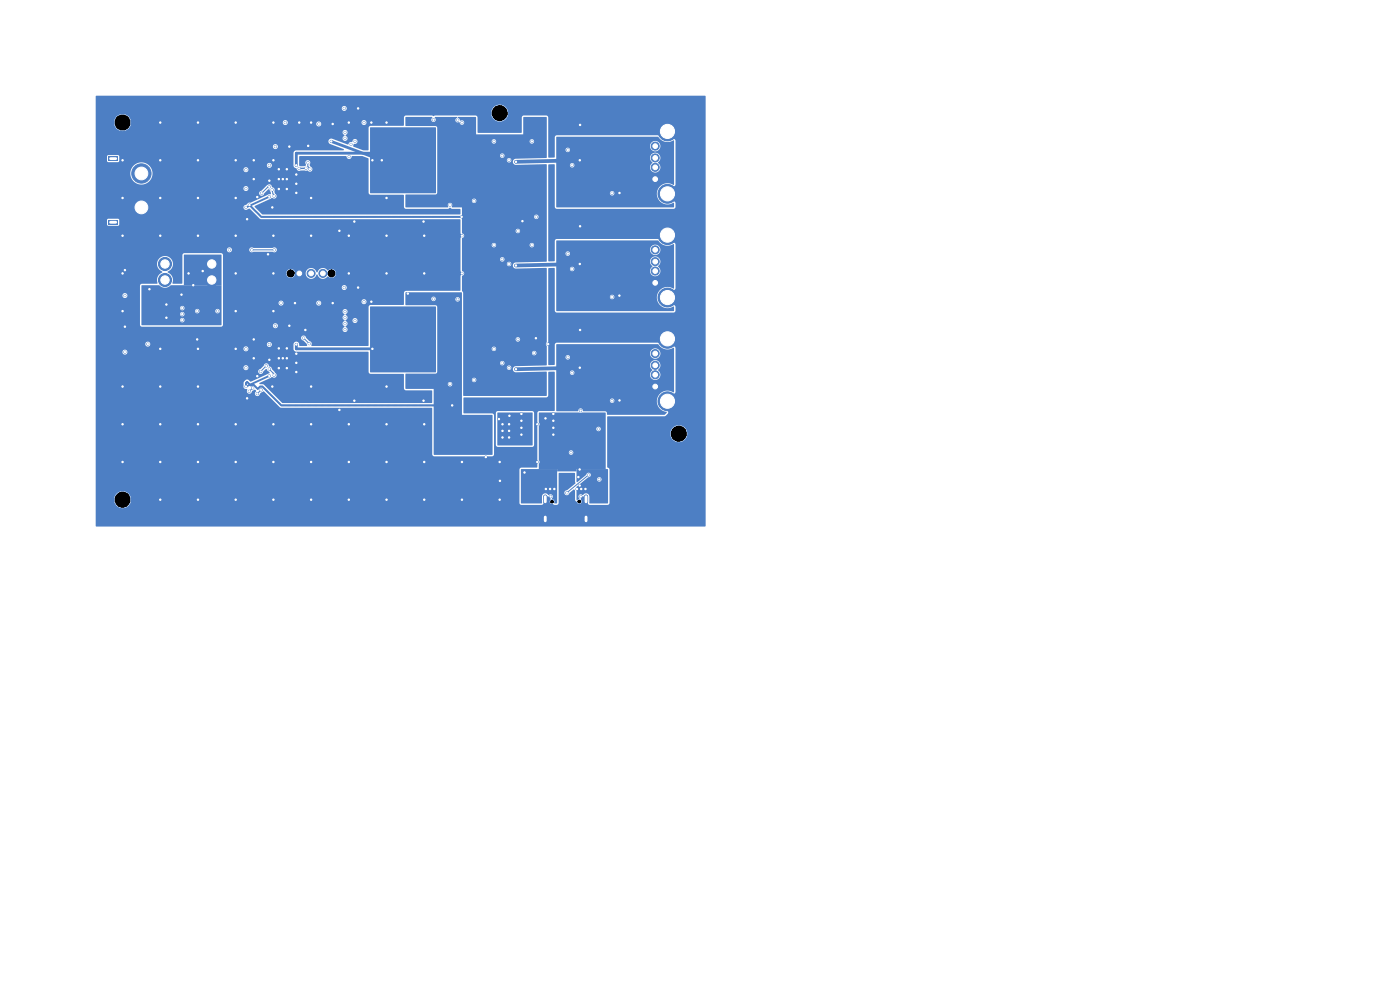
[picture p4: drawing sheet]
<svg xmlns="http://www.w3.org/2000/svg" width="297mm" height="210mm" viewBox="0 0 297 210" stroke-linecap="round" stroke-linejoin="round" font-family="sans-serif">
<path d="M138.2 81.2h1.6v1.6h-1.6z" fill="#4d7fc4"/>
<g fill="#4d7fc4" stroke="#4d7fc4" stroke-width=".21">
<circle cx="139" cy="79.5" r=".85"/>
<circle cx="139" cy="77.5" r=".85"/>
<circle cx="139" cy="75" r=".85"/>
<circle cx="141.6" cy="85.1" r="2"/>
<circle cx="141.6" cy="71.9" r="2"/>
</g>
<path d="M62.6 57.2h1.8v1.7h-1.8z" fill="#4d7fc4"/>
<g fill="#4d7fc4" stroke="#4d7fc4" stroke-width=".21">
<circle cx="66" cy="58" r=".85"/>
<circle cx="68.5" cy="58" r=".85"/>
</g>
<path d="M138.2 59.2h1.6v1.6h-1.6z" fill="#4d7fc4"/>
<g fill="#4d7fc4" stroke="#4d7fc4" stroke-width=".21">
<circle cx="139" cy="57.5" r=".85"/>
<circle cx="139" cy="55.5" r=".85"/>
<circle cx="139" cy="53" r=".85"/>
<circle cx="141.6" cy="63.1" r="2"/>
<circle cx="141.6" cy="49.9" r="2"/>
</g>
<g fill="#4d7fc4">
<path d="M23 46.7h2v.9h-2z"/>
<path d="M23 33.2h2v.9h-2z"/>
<path d="M28.3 42.3l.5-.3h2.2a1.03 1.03 0 0 1 1 1v2a1.03 1.03 0 0 1-1 1.1h-2a1.03 1.03 0 0 1-1.1-1.1l.1-2.2z"/>
</g>
<circle cx="30" cy="36.8" r="2.05" fill="#4d7fc4" stroke="#4d7fc4" stroke-width=".21"/>
<path d="M138.2 37.2h1.6v1.6h-1.6z" fill="#4d7fc4"/>
<g fill="#4d7fc4" stroke="#4d7fc4" stroke-width=".21">
<circle cx="139" cy="35.5" r=".85"/>
<circle cx="139" cy="33.5" r=".85"/>
<circle cx="139" cy="31" r=".85"/>
<circle cx="141.6" cy="41.1" r="2"/>
<circle cx="141.6" cy="27.9" r="2"/>
<circle cx="35" cy="56" r="1.39"/>
<circle cx="35" cy="59.4" r="1.39"/>
<circle cx="44.9" cy="56" r="1.39"/>
<circle cx="44.9" cy="59.4" r="1.39"/>
<circle cx="65.7" cy="35.9" r=".22"/>
<circle cx="65.3" cy="34.5" r=".22"/>
<circle cx="34" cy="74" r=".22"/>
<circle cx="74" cy="50" r=".22"/>
<circle cx="60.8" cy="76" r=".22"/>
<circle cx="57.8" cy="82" r=".22"/>
<circle cx="50" cy="42" r=".22"/>
<circle cx="58" cy="66" r=".22"/>
<circle cx="82" cy="26" r=".22"/>
<circle cx="42" cy="106" r=".22"/>
<circle cx="60" cy="76" r=".22"/>
<circle cx="78.8" cy="26" r=".22"/>
<circle cx="82" cy="42" r=".22"/>
<circle cx="26" cy="82" r=".22"/>
<circle cx="70.6" cy="26.3" r=".23"/>
<circle cx="82" cy="50" r=".22"/>
<circle cx="92" cy="25.4" r=".22"/>
<circle cx="58" cy="98" r=".22"/>
<circle cx="26" cy="34" r=".23"/>
<circle cx="109.9" cy="49" r=".22"/>
<circle cx="66" cy="106" r=".22"/>
<circle cx="129.9" cy="63" r=".22"/>
<circle cx="66" cy="98" r=".22"/>
<circle cx="50" cy="98" r=".22"/>
<circle cx="66" cy="50" r=".22"/>
<circle cx="59.1" cy="38" r=".23"/>
<circle cx="90" cy="58" r=".22"/>
<circle cx="26" cy="50" r=".22"/>
<circle cx="98" cy="98" r=".23"/>
<circle cx="90" cy="50" r=".22"/>
<circle cx="64.8" cy="70" r=".22"/>
<circle cx="42" cy="26" r=".22"/>
<circle cx="123.2" cy="87.1" r=".22"/>
<circle cx="121.2" cy="96" r=".22"/>
<circle cx="52.4" cy="46.5" r=".23"/>
<circle cx="109.9" cy="72" r=".22"/>
<circle cx="34" cy="90" r=".22"/>
<circle cx="104.8" cy="74" r=".22"/>
<circle cx="75.2" cy="85" r=".22"/>
<circle cx="34" cy="26" r=".23"/>
<circle cx="90" cy="90" r=".22"/>
<circle cx="106.1" cy="102" r=".23"/>
<circle cx="42" cy="50" r=".22"/>
<circle cx="34" cy="42" r=".22"/>
<circle cx="90" cy="106" r=".22"/>
<circle cx="95.5" cy="81.5" r=".23"/>
<circle cx="112.8" cy="52" r=".22"/>
<circle cx="74" cy="26" r=".22"/>
<circle cx="50" cy="106" r=".22"/>
<circle cx="113.8" cy="46" r=".22"/>
<circle cx="41.8" cy="72" r=".22"/>
<circle cx="82" cy="58" r=".22"/>
<circle cx="106.5" cy="77" r=".23"/>
<circle cx="112.8" cy="30" r=".22"/>
<circle cx="60" cy="38" r=".22"/>
<circle cx="113.3" cy="74.9" r=".23"/>
<circle cx="74" cy="98" r=".22"/>
<circle cx="53.8" cy="34" r=".23"/>
<circle cx="42" cy="90" r=".22"/>
<circle cx="82" cy="98" r=".22"/>
<circle cx="58" cy="50" r=".22"/>
<circle cx="61.4" cy="31.1" r=".22"/>
<circle cx="62.9" cy="77" r=".22"/>
<circle cx="106.5" cy="33" r=".23"/>
<circle cx="26.5" cy="69.3" r=".22"/>
<circle cx="76" cy="61" r=".22"/>
<circle cx="59.1" cy="40.1" r=".23"/>
<circle cx="106.5" cy="55" r=".23"/>
<circle cx="54.6" cy="41.8" r=".23"/>
<circle cx="50" cy="58" r=".22"/>
<circle cx="50" cy="66" r=".22"/>
<circle cx="26" cy="58" r=".22"/>
<circle cx="65.4" cy="30.9" r=".22"/>
<circle cx="74" cy="90" r=".22"/>
<circle cx="116.3" cy="73" r=".22"/>
<circle cx="56.9" cy="54" r=".22"/>
<circle cx="89.8" cy="85" r=".22"/>
<circle cx="123.1" cy="48" r=".22"/>
<circle cx="59.1" cy="35.9" r=".22"/>
<circle cx="92" cy="63.4" r=".22"/>
<circle cx="98" cy="26" r=".23"/>
<circle cx="75.2" cy="47" r=".22"/>
<circle cx="59.1" cy="76" r=".22"/>
<circle cx="50" cy="26" r=".22"/>
<circle cx="34" cy="98" r=".23"/>
<circle cx="60.8" cy="40.1" r=".23"/>
<circle cx="60.8" cy="38" r=".23"/>
<circle cx="58" cy="26" r=".22"/>
<circle cx="42" cy="34" r=".22"/>
<circle cx="106" cy="98" r=".23"/>
<circle cx="74" cy="106" r=".22"/>
<circle cx="54.6" cy="79.8" r=".23"/>
<circle cx="62.9" cy="39" r=".22"/>
<circle cx="104.8" cy="52" r=".22"/>
<circle cx="57.1" cy="38.3" r=".22"/>
<circle cx="53.8" cy="38" r=".23"/>
<circle cx="104.8" cy="30" r=".23"/>
<circle cx="26" cy="98" r=".23"/>
<circle cx="114" cy="98" r=".23"/>
<circle cx="62.6" cy="64.3" r=".22"/>
<circle cx="63.5" cy="26" r=".23"/>
<circle cx="95.5" cy="43.5" r=".23"/>
<circle cx="26" cy="66" r=".22"/>
<circle cx="66" cy="26" r=".22"/>
<circle cx="62.9" cy="75" r=".22"/>
<circle cx="26" cy="90" r=".22"/>
<circle cx="78.8" cy="64" r=".22"/>
<circle cx="106" cy="106" r=".23"/>
<circle cx="97.1" cy="63.5" r=".23"/>
<circle cx="50" cy="34" r=".22"/>
<circle cx="58" cy="34" r=".22"/>
<circle cx="72" cy="87" r=".22"/>
<circle cx="60.8" cy="73.9" r=".23"/>
<circle cx="57.1" cy="76.3" r=".22"/>
<circle cx="108" cy="78" r=".22"/>
<circle cx="121.4" cy="79.1" r=".23"/>
<circle cx="52.4" cy="84.5" r=".23"/>
<circle cx="42" cy="98" r=".22"/>
<circle cx="60.8" cy="78.1" r=".23"/>
<circle cx="66" cy="82" r=".22"/>
<circle cx="60.8" cy="35.9" r=".22"/>
<circle cx="62.9" cy="37" r=".23"/>
<circle cx="34" cy="106" r=".23"/>
<circle cx="120.5" cy="53.8" r=".22"/>
<circle cx="42" cy="82" r=".22"/>
<circle cx="116.8" cy="105.3" r=".22"/>
<circle cx="108" cy="34" r=".23"/>
<circle cx="57.8" cy="44" r=".22"/>
<circle cx="108" cy="56" r=".22"/>
<circle cx="50" cy="74" r=".22"/>
<circle cx="62.9" cy="78.9" r=".22"/>
<circle cx="70.6" cy="64.3" r=".22"/>
<circle cx="58" cy="58" r=".22"/>
<circle cx="121.4" cy="35.1" r=".22"/>
<circle cx="66" cy="90" r=".22"/>
<circle cx="121.4" cy="57.1" r=".22"/>
<circle cx="76" cy="23" r=".22"/>
<circle cx="42" cy="42" r=".22"/>
<circle cx="34" cy="82" r=".22"/>
<circle cx="120.5" cy="75.8" r=".22"/>
<circle cx="129.9" cy="85" r=".22"/>
<circle cx="82" cy="90" r=".22"/>
<circle cx="97.1" cy="25.5" r=".23"/>
<circle cx="100.6" cy="42.6" r=".22"/>
<circle cx="100.6" cy="80.6" r=".23"/>
<circle cx="50" cy="50" r=".22"/>
<circle cx="120.5" cy="31.8" r=".22"/>
<circle cx="53.8" cy="72" r=".22"/>
<circle cx="58" cy="106" r=".22"/>
<circle cx="89.8" cy="47" r=".22"/>
<circle cx="123.1" cy="70" r=".22"/>
<circle cx="98" cy="106" r=".23"/>
<circle cx="34" cy="34" r=".23"/>
<circle cx="82" cy="82" r=".22"/>
<circle cx="103.1" cy="97" r=".23"/>
<circle cx="26.5" cy="57.3" r=".22"/>
<circle cx="50" cy="90" r=".22"/>
<circle cx="123.1" cy="26.5" r=".22"/>
<circle cx="66" cy="42" r=".22"/>
<circle cx="129.9" cy="41" r=".23"/>
<circle cx="61.4" cy="69.1" r=".22"/>
<circle cx="53.8" cy="76" r=".22"/>
<circle cx="98" cy="58" r=".22"/>
<circle cx="114" cy="90" r=".22"/>
<circle cx="72" cy="49" r=".22"/>
<circle cx="26" cy="42" r=".22"/>
<circle cx="34" cy="50" r=".22"/>
<circle cx="42" cy="74" r=".22"/>
<circle cx="62.9" cy="40.9" r=".22"/>
<circle cx="59.1" cy="78.1" r=".23"/>
<circle cx="74" cy="58" r=".22"/>
<circle cx="127" cy="91" r=".23"/>
<circle cx="59.1" cy="73.9" r=".23"/>
<circle cx="98" cy="50" r=".22"/>
<circle cx="82" cy="106" r=".22"/>
<circle cx="123.2" cy="105.3" r=".22"/>
<circle cx="58" cy="90" r=".22"/>
<circle cx="46.1" cy="66" r=".22"/>
<circle cx="127.1" cy="101.7" r=".22"/>
<circle cx="90" cy="98" r=".22"/>
<circle cx="95.9" cy="86" r=".22"/>
<circle cx="52.2" cy="82" r=".22"/>
<circle cx="86.5" cy="62.3" r=".22"/>
<circle cx="57.1" cy="79.7" r=".23"/>
<circle cx="55.5" cy="41" r=".23"/>
<circle cx="57.1" cy="39.6" r=".23"/>
<circle cx="131.4" cy="84.9" r=".22"/>
<circle cx="123" cy="78" r=".22"/>
<circle cx="109.5" cy="78.3" r=".22"/>
<circle cx="113.7" cy="71.7" r=".22"/>
<circle cx="97.9" cy="46" r=".22"/>
<circle cx="52.9" cy="43.5" r=".23"/>
<circle cx="52.2" cy="44" r=".22"/>
<circle cx="110.8" cy="46.9" r=".22"/>
<circle cx="57.1" cy="41.7" r=".22"/>
<circle cx="73.2" cy="28.1" r=".22"/>
<circle cx="77.2" cy="64" r=".22"/>
<circle cx="57.1" cy="35.1" r=".22"/>
<circle cx="52.2" cy="78" r=".22"/>
<circle cx="74.1" cy="33.2" r=".23"/>
<circle cx="73.2" cy="29.4" r=".22"/>
<circle cx="41.8" cy="66" r=".22"/>
<circle cx="73" cy="23" r=".22"/>
<circle cx="38.7" cy="65.4" r=".23"/>
<circle cx="75.3" cy="68" r=".22"/>
<circle cx="58.4" cy="31.1" r=".23"/>
<circle cx="67.6" cy="64.3" r=".22"/>
<circle cx="52.2" cy="74" r=".22"/>
<circle cx="58.4" cy="69.1" r=".23"/>
<circle cx="26.5" cy="74.7" r=".22"/>
<circle cx="73.2" cy="67.4" r=".23"/>
<circle cx="31.3" cy="73" r=".22"/>
<circle cx="60.5" cy="26" r=".23"/>
<circle cx="52.2" cy="40" r=".22"/>
<circle cx="73.2" cy="66.1" r=".23"/>
<circle cx="77.2" cy="26" r=".23"/>
<circle cx="48.7" cy="53" r=".22"/>
<circle cx="74.5" cy="30.6" r=".23"/>
<circle cx="73.2" cy="69.9" r=".23"/>
<circle cx="38.7" cy="67.9" r=".23"/>
<circle cx="59.6" cy="64.3" r=".22"/>
<circle cx="73" cy="61" r=".22"/>
<circle cx="52.2" cy="36" r=".22"/>
<circle cx="75.3" cy="30" r=".23"/>
<circle cx="67.6" cy="26.3" r=".22"/>
<circle cx="73.2" cy="68.6" r=".23"/>
<circle cx="57.1" cy="73.1" r=".22"/>
<circle cx="38.7" cy="66.6" r=".23"/>
<circle cx="26.5" cy="62.7" r=".22"/>
<circle cx="64.4" cy="71.7" r=".22"/>
<circle cx="65.6" cy="72.9" r=".22"/>
<circle cx="58.1" cy="41.6" r=".22"/>
<circle cx="57.7" cy="40.3" r=".23"/>
<circle cx="64.9" cy="35.7" r=".23"/>
<circle cx="63.5" cy="35.7" r=".22"/>
<circle cx="70.3" cy="30" r=".23"/>
<circle cx="81" cy="34" r=".22"/>
<circle cx="62.9" cy="35.1" r=".22"/>
<circle cx="79" cy="34" r=".22"/>
<circle cx="131.4" cy="40.9" r=".22"/>
<circle cx="109.5" cy="34.3" r=".22"/>
<circle cx="123" cy="34" r=".23"/>
<circle cx="79" cy="74" r=".22"/>
<circle cx="62.9" cy="73.1" r=".23"/>
<circle cx="122.4" cy="103.7" r=".23"/>
<circle cx="123" cy="103" r=".23"/>
<circle cx="115.8" cy="103.7" r=".22"/>
<circle cx="123.3" cy="103.7" r=".23"/>
<circle cx="117.4" cy="90.7" r=".22"/>
<circle cx="117.6" cy="103.7" r=".23"/>
<circle cx="111.3" cy="100.2" r=".23"/>
<circle cx="123" cy="99.6" r=".22"/>
<circle cx="117.4" cy="89.3" r=".22"/>
<circle cx="117.4" cy="92.2" r=".22"/>
<circle cx="124.2" cy="103.7" r=".22"/>
<circle cx="115.7" cy="88.7" r=".22"/>
<circle cx="122.7" cy="101.2" r=".23"/>
<circle cx="116.7" cy="103.7" r=".23"/>
<circle cx="117.4" cy="87.8" r=".22"/>
<circle cx="56.5" cy="77.6" r=".23"/>
<circle cx="52.9" cy="83" r=".22"/>
<circle cx="53.6" cy="82.3" r=".22"/>
<circle cx="55.3" cy="78.8" r=".22"/>
<circle cx="57.1" cy="78.3" r=".23"/>
<circle cx="55.4" cy="82.7" r=".22"/>
<circle cx="54.6" cy="83.5" r=".22"/>
<circle cx="58.1" cy="79.6" r=".23"/>
<circle cx="41" cy="60.5" r=".23"/>
<circle cx="35.3" cy="64.6" r=".22"/>
<circle cx="43" cy="57.5" r=".22"/>
<circle cx="31.7" cy="61.4" r=".22"/>
<circle cx="35.3" cy="67.4" r=".22"/>
<circle cx="40" cy="58" r=".22"/>
<circle cx="38.5" cy="62.5" r=".23"/>
<circle cx="53.4" cy="53" r=".22"/>
<circle cx="58.2" cy="53" r=".22"/>
<circle cx="109.5" cy="56.3" r=".22"/>
<circle cx="123" cy="56" r=".22"/>
<circle cx="131.4" cy="62.7" r=".23"/>
<circle cx="110.6" cy="89.3" r=".23"/>
<circle cx="108" cy="91.4" r=".22"/>
<circle cx="110.6" cy="90.7" r=".22"/>
<circle cx="108" cy="90" r=".22"/>
<circle cx="110.6" cy="87.8" r=".23"/>
<circle cx="106.6" cy="91.4" r=".22"/>
<circle cx="108" cy="92.8" r=".22"/>
<circle cx="110.6" cy="92.2" r=".23"/>
<circle cx="106.6" cy="92.8" r=".22"/>
<circle cx="106.6" cy="90" r=".22"/>
<circle cx="108.1" cy="88.2" r=".22"/>
<circle cx="105.8" cy="88.9" r=".23"/>
<circle cx="120.2" cy="104.5" r=".22"/>
<circle cx="124.9" cy="100.8" r=".22"/>
</g>
<path d="M115.7 105.4v1.1M115.7 109.7v.8M124.3 105.4v1.1M124.3 109.7v.8" fill="none" stroke="#4d7fc4" stroke-width=".9"/>
<path d="M57.1 39.6h-.2l-1.4 1.4M65.3 34.5v.8l.4 .6M53.4 53h4.8M57.7 40.3l.4 1.3M56.5 77.6l-1.2 1.2M57.1 78.3l.8 .8 .2 .5M64.4 71.7l1.2 1.2M53.6 82.3l-.7 .7M55.4 82.7l-.8 .8M124.9 100.8l-4.7 3.7" fill="none" stroke="#4d7fc4" stroke-width=".21"/>
<path d="M52.9 43.5l2.5 2.5h42.6M57.1 41.7l-4.9 2.3M57.1 79.7l-4.9 2.3v-.7l.2-.3 .8 .8h.2l.3-.3 1 1 .5-.5h.5l4 4h36.3" fill="none" stroke="#4d7fc4" stroke-width=".4"/>
<path d="M123 34l-13.6 .3M123 56l-13.6 .3M123 78l-13.6 .3" fill="none" stroke="#4d7fc4" stroke-width=".8"/>
<path d="M64.9 35.7h-1.4" fill="none" stroke="#4d7fc4" stroke-width=".3"/>
<path d="M70.3 30l10.7 4M79 34v-1.5h-16.1v2.6M62.9 73.1v.9h16.1" fill="none" stroke="#4d7fc4" stroke-width=".6"/>
<g fill="#4d7fc4">
<path d="M110.5 99.6l7.7-.1v7.2l-.5 .1-.2-.1a.62 .62 0 0 0-.4-.9 .54 .54 0 0 0 0-.8 .54 .54 0 0 0-.8 0 .72 .72 0 0 0-.7-.3 .72 .72 0 0 0-.6 .6v1.4l-.1 .1-4.4-.1z"/>
<path d="M122.3 99.5l6.7 .1v7.1l-3.9 .1-.1-1.5a.76 .76 0 0 0-.6-.6 .76 .76 0 0 0-.8 .3 .53 .53 0 0 0-.8 0 .53 .53 0 0 0 .1 .8l-.4 .3-.2-.1v-2.8l2-1.6h2.4a.48 .48 0 0 0 .6 .6 .48 .48 0 0 0 .2-.8 .48 .48 0 0 0-.8 .1v.1h-2.4l.5-.3a.5 .5 0 0 0 .5-.5 .5 .5 0 0 0-.4-.5 .5 .5 0 0 0-.6 .5l-1.9 1.5z"/>
<path d="M118 73l21.7 .1a2.31 2.31 0 0 0 3.2 .7l.1 9.3-.2 .1a2.27 2.27 0 0 0-3.3 1.2 2.27 2.27 0 0 0 1.9 3l-.5 .6h-12l-.2-.6-.3-.1-4.7-.1a.53 .53 0 0 0-.6-.6 .53 .53 0 0 0-.5 .6h-4.5l-.1-2.3h11.4a.48 .48 0 0 0 .6 .6 .48 .48 0 0 0 .2-.8 .48 .48 0 0 0-.8 .1v.1h-11.4v-5.9h2.9a.48 .48 0 0 0 .6 .5 .48 .48 0 0 0 .2-.8 .48 .48 0 0 0-.8 .2v.1h-2.9v-1.6h19.9l.1 .5 .4 .5a1.14 1.14 0 0 0-.2 1.8 1.14 1.14 0 0 0 1.7-.1 1.71 1.71 0 0 0-.3-1.7 1.11 1.11 0 0 0 0-1.8 1.11 1.11 0 0 0-1.7 .8h-19.9v-1.7h2v.2a.48 .48 0 0 0 .7 .3 .48 .48 0 0 0 0-.8 .48 .48 0 0 0-.7 .3h-2v-.8h19.9v.2a1.1 1.1 0 0 0 1.7 .8 1.1 1.1 0 0 0 0-1.8 1.1 1.1 0 0 0-1.7 .8h-19.9z"/>
<path d="M20.3 20.3h129.2l.2 .2v91.2h-129.4v-5.8h3.9a1.8 1.8 0 0 0 2.5 1.8 1.8 1.8 0 0 0 .4-3.1 1.8 1.8 0 0 0-2.9 1v.3h-3.9v-28h31.3a.53 .53 0 0 0 .7 .6 .53 .53 0 0 0 .3-.9 .53 .53 0 0 0-.9 .2l-.1 .1h-31.3v-3.3h5.7a.54 .54 0 0 0 .7 .6 .54 .54 0 0 0 .2-.8 .54 .54 0 0 0-.9 .2h-5.7v-.7h31.3a.54 .54 0 0 0 .7 .7 .54 .54 0 0 0 .3-.9 .54 .54 0 0 0-.9 .2h-31.4v-1h10.5v.2a.53 .53 0 0 0 .6 .4 .53 .53 0 0 0 .5-.5h24.7v.1a.53 .53 0 0 0 .8 .4 .53 .53 0 0 0 0-.9 .53 .53 0 0 0-.8 .4l-24.7-.1a.53 .53 0 0 0-.6-.4 .53 .53 0 0 0-.5 .4h-10.5v-10.3h5.7v.2a.53 .53 0 0 0 .8 .3 .53 .53 0 0 0 0-.8 .53 .53 0 0 0-.8 .3h-5.7v-2h9.4v8.3l.3 .4h16.9l.4-.3h10.6a.53 .53 0 0 0 .7 .6 .53 .53 0 0 0 .2-.9 .53 .53 0 0 0-.9 .2v.1h-10.6v-3h25.4l.4 .8a.57 .57 0 0 0-.4 .5 .57 .57 0 0 0 .4 .6v.2a.55 .55 0 0 0-.4 .5 .55 .55 0 0 0 .3 .5l.1 .2a.55 .55 0 0 0-.3 .9 .55 .55 0 0 0 .9-.2l-.1-.4-.3-.3a.68 .68 0 0 0 .4-.7 .68 .68 0 0 0-.4-.6l1.5-.1a.54 .54 0 0 0 .7 .7 .54 .54 0 0 0 .2-.9 .54 .54 0 0 0-.9 .2h-1.5a.66 .66 0 0 0 .4-.6 .66 .66 0 0 0-.4-.6 .57 .57 0 0 0 .4-.8 .57 .57 0 0 0-.9-.1l-.1 .2h-25.4v-1.8h11.8a.53 .53 0 0 0 .5 .6 .53 .53 0 0 0 .5-.6h7v.2a.53 .53 0 0 0 .8 .4 .53 .53 0 0 0 .1-.9h8.7v.2a.53 .53 0 0 0 .8 .3 .53 .53 0 0 0 0-.8 .53 .53 0 0 0-.8 .3h-8.7l-.4-.1-.5 .4h-7a.53 .53 0 0 0-.5-.4 .53 .53 0 0 0-.5 .4h-11.8v-3.3h25.2v.2a.53 .53 0 0 0 .8 .3 .53 .53 0 0 0 0-.8 .53 .53 0 0 0-.8 .3h-25.2v-3h13.4v.2a.95 .95 0 0 0 1.1 .9 .95 .95 0 0 0 .8-1.1h2.2v.2a1.19 1.19 0 0 0 1.2 1 1.19 1.19 0 0 0 1.2-.9l.2 .1a1.19 1.19 0 0 0 .9 .9 1.19 1.19 0 0 0 1.2-.6 .99 .99 0 0 0 1.5 .1 .99 .99 0 0 0 0-1.4 .99 .99 0 0 0-1.5 .1 1.35 1.35 0 0 0-2.3 .4l-.1-.1a1.17 1.17 0 0 0-1.2-.9 1.17 1.17 0 0 0-1.1 1.1h-2.2l-.1-.4a.95 .95 0 0 0-1.1-.4 .95 .95 0 0 0-.7 .8h-13.4v-3.8l-.2-.3-8-.1-.3 .1-.1 .3v6h-2.1a1.82 1.82 0 0 0-1-2.3v-.1a1.72 1.72 0 0 0 1-2.4 1.72 1.72 0 0 0-2.5-.7 1.72 1.72 0 0 0-.2 2.7l.5 .3-.1 .3a1.83 1.83 0 0 0-.9 2.2l-3.3 .1-.4 .4h-9.4v-7.7h27.8a.53 .53 0 0 0 .6 .6 .53 .53 0 0 0 .5-.6h3.7v.2a.58 .58 0 0 0 .9 .3h4a.55 .55 0 0 0 .8-.1 .55 .55 0 0 0-.1-.7 .55 .55 0 0 0-.7 0h-4l-.5-.1-.4 .4h-3.7a.53 .53 0 0 0-.5-.4 .53 .53 0 0 0-.6 .4h-27.8v-6.2h2.4v1l.2 .2h2.1l.3-.3v-1l-.2-.2h-2.1l-.3 .3h-2.4v-2.8h31.3a.64 .64 0 0 0 .5 .6 .64 .64 0 0 0 .7-.2l2.6 2.2 42.3 .1v2.9l.5 .5-.5 .6v6.8l.5 .6-.5 .5-.1 3.2h-11.6l-.3 .4-.1 2.6-7.2 .1-.2 .3-.1 8.3h-11.9l-.2-.1a.65 .65 0 0 0-.4-1l-.6-.5a.58 .58 0 0 0-.6-.6 .58 .58 0 0 0-.5 .7l1.1 1 .2 .4-1.6 .1-.1-.2a.61 .61 0 0 0-.5-.7 .61 .61 0 0 0-.7 .5v1.2l.5 .4h15.3l.1 4.3 .2 .3 7.2 .1 .1 3.1 .1 .3 .3 .1h5.5l.1 2.6-31.8 .1-3.9-3.9-1-.2 .1-.2 2.6-1.2a.54 .54 0 0 0 .9-.1 .54 .54 0 0 0-.2-.8l-.7-.8a.7 .7 0 0 0-.6-.6 .57 .57 0 0 0-.6-.6 .57 .57 0 0 0-.6 .5l-.6 .6a.55 .55 0 0 0-.5 .6 .55 .55 0 0 0 .5 .5 .55 .55 0 0 0 .6-.5l.6-.5 .7 .7-4 2a.81 .81 0 0 0-.8-.5 .81 .81 0 0 0-.7 .7v.7a.67 .67 0 0 0 .7 .7 .58 .58 0 0 0 .3 .9 .58 .58 0 0 0 .8-.5l.6-.3 .2 .2a.57 .57 0 0 0 0 1 .57 .57 0 0 0 .9-.4l.8-.5 3.6 3.5h32l.1 9.9 .2 .3 12.5 .1 .3-.1 .1-.3-.1-8.5-.3-.2-6.1-.1h6.9v6.8l.3 .4h7.4l.3-.1 .1-.3v-6.9l-.4-.3h-7.3l-.3 .1-.1 .3h-6.9v-3.2l17.7-.1 .3-.4v-5l1.3-.1 .1 8.3-3.3 .1-.4 .3v2.1l.2 .4-.2 .4v7.2l.2 .4-.2 1.1-3.4 .1-.4 .4v7.1l.1 .3 .3 .1h4.4l.3-.4v-1.5l.3-.2h.3a.6 .6 0 0 0 .9 .2l.2 .1-.2 .7a.6 .6 0 0 0-.1 .7 .6 .6 0 0 0 .7 .3l.7 .1 .4-.3 .1-6.5 3.4 .1 .1 2.1-1.7 1.5a.56 .56 0 0 0-.7 .4 .56 .56 0 0 0 .5 .7 .56 .56 0 0 0 .6-.6l.9-.7 .2 .1 .1 2.1 .3 .4a.56 .56 0 0 0 .8 .4 .56 .56 0 0 0 .1-.9l-.2-.6 .3-.1a.77 .77 0 0 0 1-.2l.4 .2v1.5l.3 .4h3.9l.4-.3v-7.2l-.5-.5v-7.2h13.4v.2a1.8 1.8 0 0 0 2.7 1.4 1.8 1.8 0 0 0 0-3 1.8 1.8 0 0 0-2.7 1.4h-13.4l.1-3.6h12l.8-.5a.44 .44 0 0 0-.3-.7l-.5-.2a1.95 1.95 0 0 1-1-2.7 1.95 1.95 0 0 1 2.8-.7l.4-.1 .2-.3v-9.2l-.2-.3-.3-.1a2.02 2.02 0 0 1-2.9-.7l-.3-.1h-21.6l-.3 .4v4.3h-1.3l-.1-3.9-.2-.5 .2-.5v-15.6l1.2-.1 .2 .2v8.9l.3 .4h24.9l.4-.3v-.9l-.2-.3-.3-.1a1.99 1.99 0 0 1-2.7-.3 1.99 1.99 0 0 1 .1-2.7 1.99 1.99 0 0 1 2.7-.2l.3-.1 .1-.3v-9.2l-.1-.3-.3-.1a2.26 2.26 0 0 1-3.2-.8h-21.6l-.4 .4v4.3h-1.3l-.1-20.5 1.2-.1 .2 .2v8.9l.3 .4h24.9l.3-.1 .1-.3v-.9l-.4-.3a2 2 0 0 1-2.9-.5 2 2 0 0 1 .7-2.8l1-.2 .9 .3a.44 .44 0 0 0 .7-.4v-9.2l-.1-.3-.3-.1a2.26 2.26 0 0 1-3.2-.8h-21.6l-.4 .4v4.3l-1.2 .1-.2-.2v-8.4l-.3-.4-5.2 .1-.1 .3v3.1l-.2 .2h-9l-.2-.2v-3.1l-.3-.4h-8.6l-.4 .1-.4-.1h-5.5l-.4 .3-.1 1.9h-7l-.3 .1-.1 .3-.1 4.8h-1l-2.1-.8-.1-.1 .1-.4a.57 .57 0 0 0 .8-.4 .57 .57 0 0 0-.4-.7 .57 .57 0 0 0-.7 .6 .88 .88 0 0 0-.9 .6l-3.4-1.3a.61 .61 0 0 0-.7 .4 .61 .61 0 0 0 .3 .7l2.9 1.1 .1 .2-10.4 .1-.3 .5v2.8l.2 .4 .3 .1a.71 .71 0 0 0 1 .5h1.3a.57 .57 0 0 0 .9 .1 .57 .57 0 0 0 0-.9l-.3-.3a.63 .63 0 0 0 .1-.8 .63 .63 0 0 0-.7-.3 .81 .81 0 0 0-.2 1.1l-.3 .2-1.1-.2v-2h9.9a.64 .64 0 0 0 .7 .6 .64 .64 0 0 0 .6-.6h2.2l1.3 .6v7.2l.2 .3 7.1 .1 .2 .2v2.4l.3 .4h9l.5-.3 .4 .3h1.7l.1 1.1-42 .1-1.7-1.6 .1-.2 3.6-1.7a.59 .59 0 0 0 .9-.2 .59 .59 0 0 0-.3-.8v-.1a.98 .98 0 0 0-.5-1.2l-.1-.1a.58 .58 0 0 0-.4-.5 .58 .58 0 0 0-.6 .2l-1.2 1.1a.55 .55 0 0 0-.5 .6 .55 .55 0 0 0 .5 .5 .55 .55 0 0 0 .6-.5l.9-.9 .2 .1 .3 .9-4.3 1.9h-.5l-.8 .6-.3 .3h-31.3v-4h31.3v.2a.53 .53 0 0 0 .9 .3 .53 .53 0 0 0 0-.8 .53 .53 0 0 0-.9 .3h-31.3v-3.3h7.3v.4a2.35 2.35 0 0 0 2.9 2.1 2.35 2.35 0 0 0 1.7-3.2h19.4v.2a.53 .53 0 0 0 .9 .3 .53 .53 0 0 0 0-.8 .53 .53 0 0 0-.9 .3h-19.4l-.7-.9h25.1a.53 .53 0 0 0 .7 .6 .53 .53 0 0 0 .2-.9 .53 .53 0 0 0-.9 .2l-25.1 .1a2.35 2.35 0 0 0-2.4-.4 2.35 2.35 0 0 0-1.5 2h-7.3v-3.4h2.4v1l.2 .2h2.1l.3-.3v-1l-.2-.2h-2.2l-.2 .3h-2.4v-2.2h37.6a.53 .53 0 0 0 .7 .6 .53 .53 0 0 0 .2-.9 .53 .53 0 0 0-.9 .2v.1h-37.6v-3h52.4l.1 .4 .3 .3a.55 .55 0 0 0-.3 .9 .55 .55 0 0 0 .9-.2l-.4-.7a.54 .54 0 0 0 .3-1 .54 .54 0 0 0-.9 .3h-52.4v-2.1h3.9v.2a1.8 1.8 0 0 0 1.9 1.7 1.8 1.8 0 0 0 1.7-1.9h32.2v.2a.53 .53 0 0 0 .4 .4 .53 .53 0 0 0 .6-.3h6.1v.2a.53 .53 0 0 0 .8 .4 .53 .53 0 0 0 .1-.9h8.7v.2a.53 .53 0 0 0 .8 .3 .53 .53 0 0 0 0-.8 .53 .53 0 0 0-.8 .3h-8.7l-.4-.1-.5 .4h-6.1a.53 .53 0 0 0-.3-.7 .53 .53 0 0 0-.7 .4h-32.2a1.8 1.8 0 0 0-1.8-1.7 1.8 1.8 0 0 0-1.8 1.7h-3.9v-2h83.9v.2a1.8 1.8 0 0 0 2.7 1.4 1.8 1.8 0 0 0 0-3 1.8 1.8 0 0 0-2.7 1.4h-83.9v-1h52.2v.2a.53 .53 0 0 0 .8 .3 .53 .53 0 0 0 0-.8 .53 .53 0 0 0-.8 .3h-52.2z"/>
<path d="M86 24.8h5.6l.1 .1a.5 .5 0 0 0-.1 .8 .5 .5 0 0 0 .8 0 .5 .5 0 0 0-.2-.8l4.7-.1 .1 .2a.52 .52 0 0 0-.3 .7 .52 .52 0 0 0 .7 .2 .5 .5 0 0 0 .4 .6 .5 .5 0 0 0 .6-.4 .5 .5 0 0 0-.5-.6 .23 .23 0 0 1-.3 .1 .23 .23 0 0 1-.1-.3l-.4-.3 .1-.2h3.8v3.7h10v-3.7h5v8.7l-6.6 .2a.65 .65 0 0 0-.6 .6 .65 .65 0 0 0 .6 .7l6.6-.1v20.5l-.1 .1-6.7 .2a.65 .65 0 0 0-.4 .7 .65 .65 0 0 0 .6 .6l6.6-.1v15.8a.58 .58 0 0 0 0 .8v4l-6.8 .2a.65 .65 0 0 0-.4 .7 .65 .65 0 0 0 .6 .6l6.6-.1v5.1h-17.7v-3.5h1.8a.48 .48 0 0 0 .6 .6 .48 .48 0 0 0 .2-.8 .48 .48 0 0 0-.8 .1v.1h-1.8v-2.6h9.2a.48 .48 0 0 0 .6 .6 .48 .48 0 0 0 .3-.8 .48 .48 0 0 0-.8 .1l-.1 .1h-9.2v-.9h7.8a.48 .48 0 0 0 .6 .5 .48 .48 0 0 0 .2-.8 .48 .48 0 0 0-.8 .1v.2h-7.8v-2.2h14.6a.48 .48 0 0 0 .6 .6 .48 .48 0 0 0 .2-.8 .48 .48 0 0 0-.8 .1v.1h-14.6v-.9h6a.48 .48 0 0 0 .6 .6 .48 .48 0 0 0 .2-.8 .48 .48 0 0 0-.8 .1v.1h-6v-2h11.1a.48 .48 0 0 0 .6 .6 .48 .48 0 0 0 .2-.8 .48 .48 0 0 0-.8 .1v.1h-11.1v-9.8l-.3-.4v-3.1a.62 .62 0 0 0 .5-.6 .62 .62 0 0 0-.5-.6v-1.5h9.5a.48 .48 0 0 0 .6 .6 .48 .48 0 0 0 .3-.8 .48 .48 0 0 0-.8 .1l-.1 .1h-9.5v-.9h8.1a.48 .48 0 0 0 .6 .5 .48 .48 0 0 0 .2-.8 .48 .48 0 0 0-.8 .1v.2h-8.1v-3.1h6.3a.48 .48 0 0 0 .5 .6 .48 .48 0 0 0 .5-.6h7.1v.2a.48 .48 0 0 0 .7 .3 .48 .48 0 0 0 0-.8 .48 .48 0 0 0-.7 .3h-7.1l-.5-.4-.3 .1-.2 .3h-6.3v-1.3a.62 .62 0 0 0 .5-.6 .62 .62 0 0 0-.5-.6v-.5h11.4a.48 .48 0 0 0 .6 .6 .48 .48 0 0 0 .2-.8 .48 .48 0 0 0-.8 .1v.1h-11.4v-3h15.3a.48 .48 0 0 0 .6 .6 .48 .48 0 0 0 .2-.8 .48 .48 0 0 0-.8 .1v.1h-15.3v-1.9l-2.2-.1a.5 .5 0 0 0 0-.7 .5 .5 0 0 0-.7 0 .5 .5 0 0 0 0 .7l-.1 .1h-8.9l-.1-1.5h14.1a.48 .48 0 0 0 .6 .6 .48 .48 0 0 0 .2-.8 .48 .48 0 0 0-.8 .1v.1h-14.1v-1.1l.1-.1h6.3l.3-.2 .1-7.2h14.7v.2a.48 .48 0 0 0 .8 .3 .48 .48 0 0 0 0-.8 .48 .48 0 0 0-.8 .3h-14.7v-.9h13.3v.1a.48 .48 0 0 0 .7 .3 .48 .48 0 0 0 0-.8 .48 .48 0 0 0-.7 .4h-13.3v-3.1h11.5v.2a.48 .48 0 0 0 .5 .4 .48 .48 0 0 0 .5-.6h7.1v.2a.48 .48 0 0 0 .7 .3 .48 .48 0 0 0 0-.8 .48 .48 0 0 0-.7 .3h-7.1l-.5-.4-.3 .1-.2 .3h-11.5v-2.8l-.2-.3-6.5-.1z"/>
<path d="M39 54.1l7.9-.1 .1 6.5h-8z"/>
<path d="M118 51.1l21.6-.1a2.47 2.47 0 0 0 3.3 .8v9.4a2.3 2.3 0 0 0-3.6 1.9 2.3 2.3 0 0 0 3.6 1.9l.1 .9-.1 .1-24.9-.1v-3h11.4a.48 .48 0 0 0 .6 .6 .48 .48 0 0 0 .2-.8 .48 .48 0 0 0-.8 .1v.1h-11.4v-5.9h2.9a.48 .48 0 0 0 .6 .5 .48 .48 0 0 0 .2-.8 .48 .48 0 0 0-.8 .2v.1h-2.9v-1.6h19.9l.1 .5 .4 .6a1.12 1.12 0 0 0-.4 1.5 1.12 1.12 0 0 0 1.6 .4 1.12 1.12 0 0 0 .2-1.6l-.2-.3a1.14 1.14 0 0 0 .1-1.9 1.14 1.14 0 0 0-1.8 .8h-19.9v-1.7h2a.48 .48 0 0 0 .6 .6 .48 .48 0 0 0 .2-.8 .48 .48 0 0 0-.8 .1v.1h-2v-.8h19.9a1.1 1.1 0 0 0 1.5 1.1 1.1 1.1 0 0 0 .3-1.8 1.1 1.1 0 0 0-1.8 .5v.2h-19.9z"/>
<path d="M86 62h12v26h6.5v8.5h-12.5v-14h-5.9l-.1-1.1h9a.48 .48 0 0 0 .6 .6 .48 .48 0 0 0 .2-.8 .48 .48 0 0 0-.8 .1v.1h-9l.1-2.1h6.3l.3-.3v-14l-.3-.3h-6.3l-.1-.1v-1.3h5.5a.48 .48 0 0 0 .4 .6 .48 .48 0 0 0 .5-.5h4.2a.48 .48 0 0 0 .6 .6 .48 .48 0 0 0 .2-.8 .48 .48 0 0 0-.8 .1v.1h-4.2a.48 .48 0 0 0-.4-.5 .48 .48 0 0 0-.5 .4h-5.5z"/>
<path d="M105.5 87.6l7.4-.1 .1 6.9-7.4 .1z"/>
<path d="M114.3 87.6h14.2v11.9h-6.2v.5h-4.1v-.5h-3.9v-1.1l.2-.3-.2-.5v-1.7h6.4a.48 .48 0 0 0 .6 .6 .48 .48 0 0 0 .2-.8 .48 .48 0 0 0-.8 .1v.1h-6.4v-5h12.2a.48 .48 0 0 0 .6 .6 .48 .48 0 0 0 .2-.8 .48 .48 0 0 0-.8 .1v.1h-12.2l.2-.8-.2-.5z"/>
<path d="M30 60.6l3.7-.1a1.76 1.76 0 0 0 2.6 0h10.7l-.1 8.5h-16.8l-.1-.1v-1.1h8.2a.48 .48 0 0 0 .6 .6 .48 .48 0 0 0 .2-.8 .48 .48 0 0 0-.8 .1v.1h-8.2v-1.2h8.2a.48 .48 0 0 0 .6 .5 .48 .48 0 0 0 .2-.8 .48 .48 0 0 0-.8 .2v.1h-8.2v-.7h11.4a.48 .48 0 0 0 .5 .6 .48 .48 0 0 0 .4-.6h3.4a.48 .48 0 0 0 .6 .6 .48 .48 0 0 0 .2-.8 .48 .48 0 0 0-.8 .1v.1h-3.4a.48 .48 0 0 0-.4-.4 .48 .48 0 0 0-.5 .4h-11.4v-.6h8.2a.48 .48 0 0 0 .6 .5 .48 .48 0 0 0 .2-.8 .48 .48 0 0 0-.8 .2v.1h-8.2z"/>
<path d="M78.5 27.1l13.9-.1 .1 13.9-13.9 .1z"/>
<path d="M118 29.1l21.6-.1a2.47 2.47 0 0 0 3.3 .8v9.4a2.3 2.3 0 0 0-3.6 1.9 2.3 2.3 0 0 0 3.6 1.9l.1 .9-.1 .1-24.9-.1v-3h11.4a.48 .48 0 0 0 .6 .6 .48 .48 0 0 0 .2-.8 .48 .48 0 0 0-.8 .1v.1h-11.4v-5.9h2.9a.48 .48 0 0 0 .6 .5 .48 .48 0 0 0 .2-.8 .48 .48 0 0 0-.8 .2v.1h-2.9v-1.6h19.9l.1 .5 .4 .6a1.12 1.12 0 0 0-.4 1.5 1.12 1.12 0 0 0 1.6 .4 1.12 1.12 0 0 0 .2-1.6l-.2-.3a1.14 1.14 0 0 0 .1-1.9 1.14 1.14 0 0 0-1.8 .8h-19.9v-1.7h2a.48 .48 0 0 0 .6 .6 .48 .48 0 0 0 .2-.8 .48 .48 0 0 0-.8 .1v.1h-2v-.8h19.9a1.1 1.1 0 0 0 1.5 1.1 1.1 1.1 0 0 0 .3-1.8 1.1 1.1 0 0 0-1.8 .5v.2h-19.9z"/>
<path d="M78.5 65.1l13.9-.1 .1 13.9-13.9 .1z"/>
<circle cx="139" cy="75" r=".8"/>
<circle cx="139" cy="53" r=".8"/>
<circle cx="139" cy="31" r=".8"/>
</g>
<g fill="#fff" stroke="#fff" stroke-width=".21">
<circle cx="65.8" cy="35.9" r=".15"/>
<circle cx="65.3" cy="34.5" r=".15"/>
<circle cx="34" cy="74" r=".15"/>
<circle cx="74" cy="50" r=".15"/>
<circle cx="60.8" cy="76" r=".15"/>
<circle cx="57.8" cy="82" r=".15"/>
<circle cx="50" cy="42" r=".15"/>
<circle cx="58" cy="66" r=".15"/>
<circle cx="82" cy="26" r=".15"/>
<circle cx="42" cy="106" r=".15"/>
<circle cx="60" cy="76" r=".15"/>
<circle cx="78.8" cy="26" r=".15"/>
<circle cx="82" cy="42" r=".15"/>
<circle cx="26" cy="82" r=".15"/>
<circle cx="70.6" cy="26.3" r=".15"/>
<circle cx="82" cy="50" r=".15"/>
<circle cx="92" cy="25.4" r=".15"/>
<circle cx="58" cy="98" r=".15"/>
<circle cx="26" cy="34" r=".15"/>
<circle cx="109.9" cy="49" r=".15"/>
<circle cx="66" cy="106" r=".15"/>
<circle cx="129.9" cy="63" r=".15"/>
<circle cx="66" cy="98" r=".15"/>
<circle cx="50" cy="98" r=".15"/>
<circle cx="66" cy="50" r=".15"/>
<circle cx="59.1" cy="38" r=".15"/>
<circle cx="90" cy="58" r=".15"/>
<circle cx="26" cy="50" r=".15"/>
<circle cx="98" cy="98" r=".15"/>
<circle cx="90" cy="50" r=".15"/>
<circle cx="64.8" cy="70" r=".15"/>
<circle cx="42" cy="26" r=".15"/>
<circle cx="123.2" cy="87.1" r=".15"/>
<circle cx="121.2" cy="96" r=".15"/>
<circle cx="52.4" cy="46.5" r=".15"/>
<circle cx="109.9" cy="72" r=".15"/>
<circle cx="34" cy="90" r=".15"/>
<circle cx="104.8" cy="74" r=".15"/>
<circle cx="75.2" cy="85" r=".15"/>
<circle cx="34" cy="26" r=".15"/>
<circle cx="90" cy="90" r=".15"/>
<circle cx="106.1" cy="102" r=".15"/>
<circle cx="42" cy="50" r=".15"/>
<circle cx="34" cy="42" r=".15"/>
<circle cx="90" cy="106" r=".15"/>
<circle cx="95.5" cy="81.5" r=".15"/>
<circle cx="112.8" cy="52" r=".15"/>
<circle cx="74" cy="26" r=".15"/>
<circle cx="50" cy="106" r=".15"/>
<circle cx="113.8" cy="46" r=".15"/>
<circle cx="41.8" cy="72" r=".15"/>
<circle cx="82" cy="58" r=".15"/>
<circle cx="106.6" cy="77" r=".15"/>
<circle cx="112.8" cy="30" r=".15"/>
<circle cx="60" cy="38" r=".15"/>
<circle cx="113.3" cy="74.9" r=".15"/>
<circle cx="74" cy="98" r=".15"/>
<circle cx="53.8" cy="34" r=".15"/>
<circle cx="42" cy="90" r=".15"/>
<circle cx="82" cy="98" r=".15"/>
<circle cx="58" cy="50" r=".15"/>
<circle cx="61.4" cy="31.1" r=".15"/>
<circle cx="62.9" cy="77" r=".15"/>
<circle cx="106.6" cy="33" r=".15"/>
<circle cx="26.5" cy="69.3" r=".15"/>
<circle cx="76" cy="61" r=".15"/>
<circle cx="59.1" cy="40.1" r=".15"/>
<circle cx="106.6" cy="55" r=".15"/>
<circle cx="54.6" cy="41.8" r=".15"/>
<circle cx="50" cy="58" r=".15"/>
<circle cx="50" cy="66" r=".15"/>
<circle cx="26" cy="58" r=".15"/>
<circle cx="65.4" cy="30.9" r=".15"/>
<circle cx="74" cy="90" r=".15"/>
<circle cx="116.3" cy="73" r=".15"/>
<circle cx="56.9" cy="53.9" r=".15"/>
<circle cx="89.9" cy="85" r=".15"/>
<circle cx="123.1" cy="48" r=".15"/>
<circle cx="59.1" cy="35.9" r=".15"/>
<circle cx="92" cy="63.4" r=".15"/>
<circle cx="98" cy="26" r=".15"/>
<circle cx="75.2" cy="47" r=".15"/>
<circle cx="59.1" cy="76" r=".15"/>
<circle cx="50" cy="26" r=".15"/>
<circle cx="34" cy="98" r=".15"/>
<circle cx="60.8" cy="40.1" r=".15"/>
<circle cx="60.8" cy="38" r=".15"/>
<circle cx="58" cy="26" r=".15"/>
<circle cx="42" cy="34" r=".15"/>
<circle cx="106" cy="98" r=".15"/>
<circle cx="74" cy="106" r=".15"/>
<circle cx="54.6" cy="79.8" r=".15"/>
<circle cx="62.9" cy="39" r=".15"/>
<circle cx="104.8" cy="52" r=".15"/>
<circle cx="57.1" cy="38.3" r=".15"/>
<circle cx="53.8" cy="38" r=".15"/>
<circle cx="104.8" cy="30" r=".15"/>
<circle cx="26" cy="98" r=".15"/>
<circle cx="114" cy="98" r=".15"/>
<circle cx="62.6" cy="64.3" r=".15"/>
<circle cx="63.5" cy="26" r=".15"/>
<circle cx="95.5" cy="43.5" r=".15"/>
<circle cx="26" cy="66" r=".15"/>
<circle cx="66" cy="26" r=".15"/>
<circle cx="62.9" cy="75" r=".15"/>
<circle cx="26" cy="90" r=".15"/>
<circle cx="78.8" cy="64" r=".15"/>
<circle cx="106" cy="106" r=".15"/>
<circle cx="97.1" cy="63.5" r=".15"/>
<circle cx="50" cy="34" r=".15"/>
<circle cx="58" cy="34" r=".15"/>
<circle cx="72" cy="87" r=".15"/>
<circle cx="60.8" cy="73.9" r=".15"/>
<circle cx="57.1" cy="76.3" r=".15"/>
<circle cx="108" cy="78" r=".15"/>
<circle cx="121.4" cy="79.1" r=".15"/>
<circle cx="52.4" cy="84.5" r=".15"/>
<circle cx="42" cy="98" r=".15"/>
<circle cx="60.8" cy="78.1" r=".15"/>
<circle cx="66" cy="82" r=".15"/>
<circle cx="60.8" cy="35.9" r=".15"/>
<circle cx="62.9" cy="37" r=".15"/>
<circle cx="34" cy="106" r=".15"/>
<circle cx="120.5" cy="53.8" r=".15"/>
<circle cx="42" cy="82" r=".15"/>
<circle cx="116.8" cy="105.3" r=".15"/>
<circle cx="108" cy="34" r=".15"/>
<circle cx="57.8" cy="44" r=".15"/>
<circle cx="108" cy="56" r=".15"/>
<circle cx="50" cy="74" r=".15"/>
<circle cx="62.9" cy="78.9" r=".15"/>
<circle cx="70.6" cy="64.3" r=".15"/>
<circle cx="58" cy="58" r=".15"/>
<circle cx="121.4" cy="35.1" r=".15"/>
<circle cx="66" cy="90" r=".15"/>
<circle cx="121.4" cy="57.1" r=".15"/>
<circle cx="76" cy="23" r=".15"/>
<circle cx="42" cy="42" r=".15"/>
<circle cx="34" cy="82" r=".15"/>
<circle cx="120.4" cy="75.8" r=".15"/>
<circle cx="129.9" cy="85" r=".15"/>
<circle cx="82" cy="90" r=".15"/>
<circle cx="97.1" cy="25.5" r=".15"/>
<circle cx="100.6" cy="42.6" r=".15"/>
<circle cx="100.6" cy="80.6" r=".15"/>
<circle cx="50" cy="50" r=".15"/>
<circle cx="120.4" cy="31.8" r=".15"/>
<circle cx="53.8" cy="72" r=".15"/>
<circle cx="58" cy="106" r=".15"/>
<circle cx="89.9" cy="47" r=".15"/>
<circle cx="123.1" cy="70" r=".15"/>
<circle cx="98" cy="106" r=".15"/>
<circle cx="34" cy="34" r=".15"/>
<circle cx="82" cy="82" r=".15"/>
<circle cx="103.1" cy="96.9" r=".15"/>
<circle cx="26.5" cy="57.3" r=".15"/>
<circle cx="50" cy="90" r=".15"/>
<circle cx="123.1" cy="26.5" r=".15"/>
<circle cx="66" cy="42" r=".15"/>
<circle cx="129.9" cy="41" r=".15"/>
<circle cx="61.4" cy="69.1" r=".15"/>
<circle cx="53.8" cy="76" r=".15"/>
<circle cx="98" cy="58" r=".15"/>
<circle cx="114" cy="90" r=".15"/>
<circle cx="72" cy="49" r=".15"/>
<circle cx="26" cy="42" r=".15"/>
<circle cx="34" cy="50" r=".15"/>
<circle cx="42" cy="74" r=".15"/>
<circle cx="62.9" cy="40.9" r=".15"/>
<circle cx="59.1" cy="78.1" r=".15"/>
<circle cx="74" cy="58" r=".15"/>
<circle cx="127" cy="91" r=".15"/>
<circle cx="59.1" cy="73.9" r=".15"/>
<circle cx="98" cy="50" r=".15"/>
<circle cx="82" cy="106" r=".15"/>
<circle cx="123.2" cy="105.3" r=".15"/>
<circle cx="58" cy="90" r=".15"/>
<circle cx="46.1" cy="66" r=".15"/>
<circle cx="127.1" cy="101.7" r=".15"/>
<circle cx="90" cy="98" r=".15"/>
<circle cx="95.9" cy="86" r=".15"/>
<circle cx="52.2" cy="82" r=".15"/>
<circle cx="86.5" cy="62.3" r=".15"/>
<circle cx="57.1" cy="79.7" r=".15"/>
<circle cx="55.5" cy="41" r=".15"/>
<circle cx="57.1" cy="39.6" r=".15"/>
<circle cx="131.4" cy="84.9" r=".15"/>
<circle cx="123" cy="78" r=".15"/>
<circle cx="109.4" cy="78.3" r=".15"/>
<circle cx="113.7" cy="71.8" r=".15"/>
<circle cx="97.9" cy="46" r=".15"/>
<circle cx="52.9" cy="43.5" r=".15"/>
<circle cx="52.2" cy="44" r=".15"/>
<circle cx="110.8" cy="46.9" r=".15"/>
<circle cx="57.1" cy="41.7" r=".15"/>
<circle cx="73.2" cy="28.1" r=".15"/>
<circle cx="77.2" cy="64" r=".15"/>
<circle cx="57.1" cy="35.1" r=".15"/>
<circle cx="52.2" cy="78" r=".15"/>
<circle cx="74.1" cy="33.2" r=".15"/>
<circle cx="73.2" cy="29.4" r=".15"/>
<circle cx="41.8" cy="66" r=".15"/>
<circle cx="73" cy="23" r=".15"/>
<circle cx="38.7" cy="65.4" r=".15"/>
<circle cx="75.3" cy="68" r=".15"/>
<circle cx="58.4" cy="31.1" r=".15"/>
<circle cx="67.6" cy="64.3" r=".15"/>
<circle cx="52.2" cy="74" r=".15"/>
<circle cx="58.4" cy="69.1" r=".15"/>
<circle cx="26.5" cy="74.7" r=".15"/>
<circle cx="73.2" cy="67.4" r=".15"/>
<circle cx="31.4" cy="73" r=".15"/>
<circle cx="60.5" cy="26" r=".15"/>
<circle cx="52.2" cy="40" r=".15"/>
<circle cx="73.2" cy="66.1" r=".15"/>
<circle cx="77.2" cy="26" r=".15"/>
<circle cx="48.7" cy="53" r=".15"/>
<circle cx="74.5" cy="30.6" r=".15"/>
<circle cx="73.2" cy="69.9" r=".15"/>
<circle cx="38.7" cy="67.9" r=".15"/>
<circle cx="59.6" cy="64.3" r=".15"/>
<circle cx="73" cy="61" r=".15"/>
<circle cx="52.2" cy="36" r=".15"/>
<circle cx="75.3" cy="30" r=".15"/>
<circle cx="67.6" cy="26.3" r=".15"/>
<circle cx="73.2" cy="68.6" r=".15"/>
<circle cx="57.1" cy="73.1" r=".15"/>
<circle cx="38.7" cy="66.6" r=".15"/>
<circle cx="26.5" cy="62.7" r=".15"/>
<circle cx="64.4" cy="71.7" r=".15"/>
<circle cx="65.6" cy="72.9" r=".15"/>
<circle cx="58.1" cy="41.6" r=".15"/>
<circle cx="57.7" cy="40.3" r=".15"/>
<circle cx="64.9" cy="35.7" r=".15"/>
<circle cx="63.5" cy="35.7" r=".15"/>
<circle cx="70.3" cy="30" r=".15"/>
<circle cx="81" cy="34" r=".15"/>
<circle cx="62.9" cy="35.1" r=".15"/>
<circle cx="79" cy="34" r=".15"/>
<circle cx="131.4" cy="40.9" r=".15"/>
<circle cx="109.4" cy="34.3" r=".15"/>
<circle cx="123" cy="34" r=".15"/>
<circle cx="79" cy="74" r=".15"/>
<circle cx="62.9" cy="73.1" r=".15"/>
<circle cx="122.4" cy="103.7" r=".15"/>
<circle cx="123" cy="103" r=".15"/>
<circle cx="115.8" cy="103.7" r=".15"/>
<circle cx="123.3" cy="103.7" r=".15"/>
<circle cx="117.4" cy="90.7" r=".15"/>
<circle cx="117.6" cy="103.7" r=".15"/>
<circle cx="111.3" cy="100.2" r=".15"/>
<circle cx="123" cy="99.6" r=".15"/>
<circle cx="117.4" cy="89.3" r=".15"/>
<circle cx="117.4" cy="92.2" r=".15"/>
<circle cx="124.2" cy="103.7" r=".15"/>
<circle cx="115.7" cy="88.7" r=".15"/>
<circle cx="122.7" cy="101.2" r=".15"/>
<circle cx="116.7" cy="103.7" r=".15"/>
<circle cx="117.4" cy="87.8" r=".15"/>
<circle cx="56.5" cy="77.6" r=".15"/>
<circle cx="52.9" cy="83" r=".15"/>
<circle cx="53.6" cy="82.3" r=".15"/>
<circle cx="55.3" cy="78.8" r=".15"/>
<circle cx="57.1" cy="78.3" r=".15"/>
<circle cx="55.4" cy="82.7" r=".15"/>
<circle cx="54.6" cy="83.5" r=".15"/>
<circle cx="58.1" cy="79.6" r=".15"/>
<circle cx="41" cy="60.5" r=".15"/>
<circle cx="35.3" cy="64.6" r=".15"/>
<circle cx="43" cy="57.5" r=".15"/>
<circle cx="31.7" cy="61.3" r=".15"/>
<circle cx="35.3" cy="67.4" r=".15"/>
<circle cx="40" cy="58" r=".15"/>
<circle cx="38.5" cy="62.5" r=".15"/>
<circle cx="53.4" cy="53" r=".15"/>
<circle cx="58.2" cy="53" r=".15"/>
<circle cx="109.5" cy="56.3" r=".15"/>
<circle cx="123" cy="56" r=".15"/>
<circle cx="131.4" cy="62.7" r=".15"/>
<circle cx="110.6" cy="89.3" r=".15"/>
<circle cx="108" cy="91.4" r=".15"/>
<circle cx="110.6" cy="90.7" r=".15"/>
<circle cx="108" cy="90" r=".15"/>
<circle cx="110.6" cy="87.8" r=".15"/>
<circle cx="106.6" cy="91.4" r=".15"/>
<circle cx="108" cy="92.8" r=".15"/>
<circle cx="110.6" cy="92.2" r=".15"/>
<circle cx="106.6" cy="92.8" r=".15"/>
<circle cx="106.6" cy="90" r=".15"/>
<circle cx="108.1" cy="88.2" r=".15"/>
<circle cx="105.8" cy="88.9" r=".15"/>
<circle cx="120.3" cy="104.5" r=".15"/>
<circle cx="124.9" cy="100.8" r=".15"/>
<circle cx="139" cy="82" r=".5"/>
<circle cx="139" cy="79.5" r=".5"/>
<circle cx="139" cy="77.5" r=".5"/>
<circle cx="139" cy="75" r=".5"/>
<circle cx="141.6" cy="85.1" r="1.5"/>
<circle cx="141.6" cy="71.9" r="1.5"/>
<circle cx="63.5" cy="58" r=".5"/>
<circle cx="66" cy="58" r=".5"/>
<circle cx="68.5" cy="58" r=".5"/>
<circle cx="139" cy="60" r=".5"/>
<circle cx="139" cy="57.5" r=".5"/>
<circle cx="139" cy="55.5" r=".5"/>
<circle cx="139" cy="53" r=".5"/>
<circle cx="141.6" cy="63.1" r="1.5"/>
<circle cx="141.6" cy="49.9" r="1.5"/>
<circle cx="30" cy="44" r="1.35"/>
<circle cx="30" cy="36.8" r="1.35"/>
<circle cx="139" cy="38" r=".5"/>
<circle cx="139" cy="35.5" r=".5"/>
<circle cx="139" cy="33.5" r=".5"/>
<circle cx="139" cy="31" r=".5"/>
<circle cx="141.6" cy="41.1" r="1.5"/>
<circle cx="141.6" cy="27.9" r="1.5"/>
<circle cx="35" cy="56" r=".89"/>
<circle cx="35" cy="59.4" r=".89"/>
<circle cx="44.9" cy="56" r=".89"/>
<circle cx="44.9" cy="59.4" r=".89"/>
</g>
<g fill="#000" stroke="#000" stroke-width=".21">
<circle cx="26" cy="26" r="1.6"/>
<circle cx="106" cy="24" r="1.6"/>
<circle cx="61.7" cy="58" r=".75"/>
<circle cx="70.3" cy="58" r=".75"/>
<circle cx="144" cy="92" r="1.6"/>
<circle cx="26" cy="106" r="1.6"/>
<circle cx="117.1" cy="106.4" r=".3"/>
<circle cx="122.9" cy="106.4" r=".3"/>
</g>
<path d="M23.4 33.7h1.1M23.4 47.2h1.1M115.7 105.4v1.1M115.7 109.7v.8M124.3 105.4v1.1M124.3 109.7v.8" fill="none" stroke="#fff" stroke-width=".6"/>
</svg>
